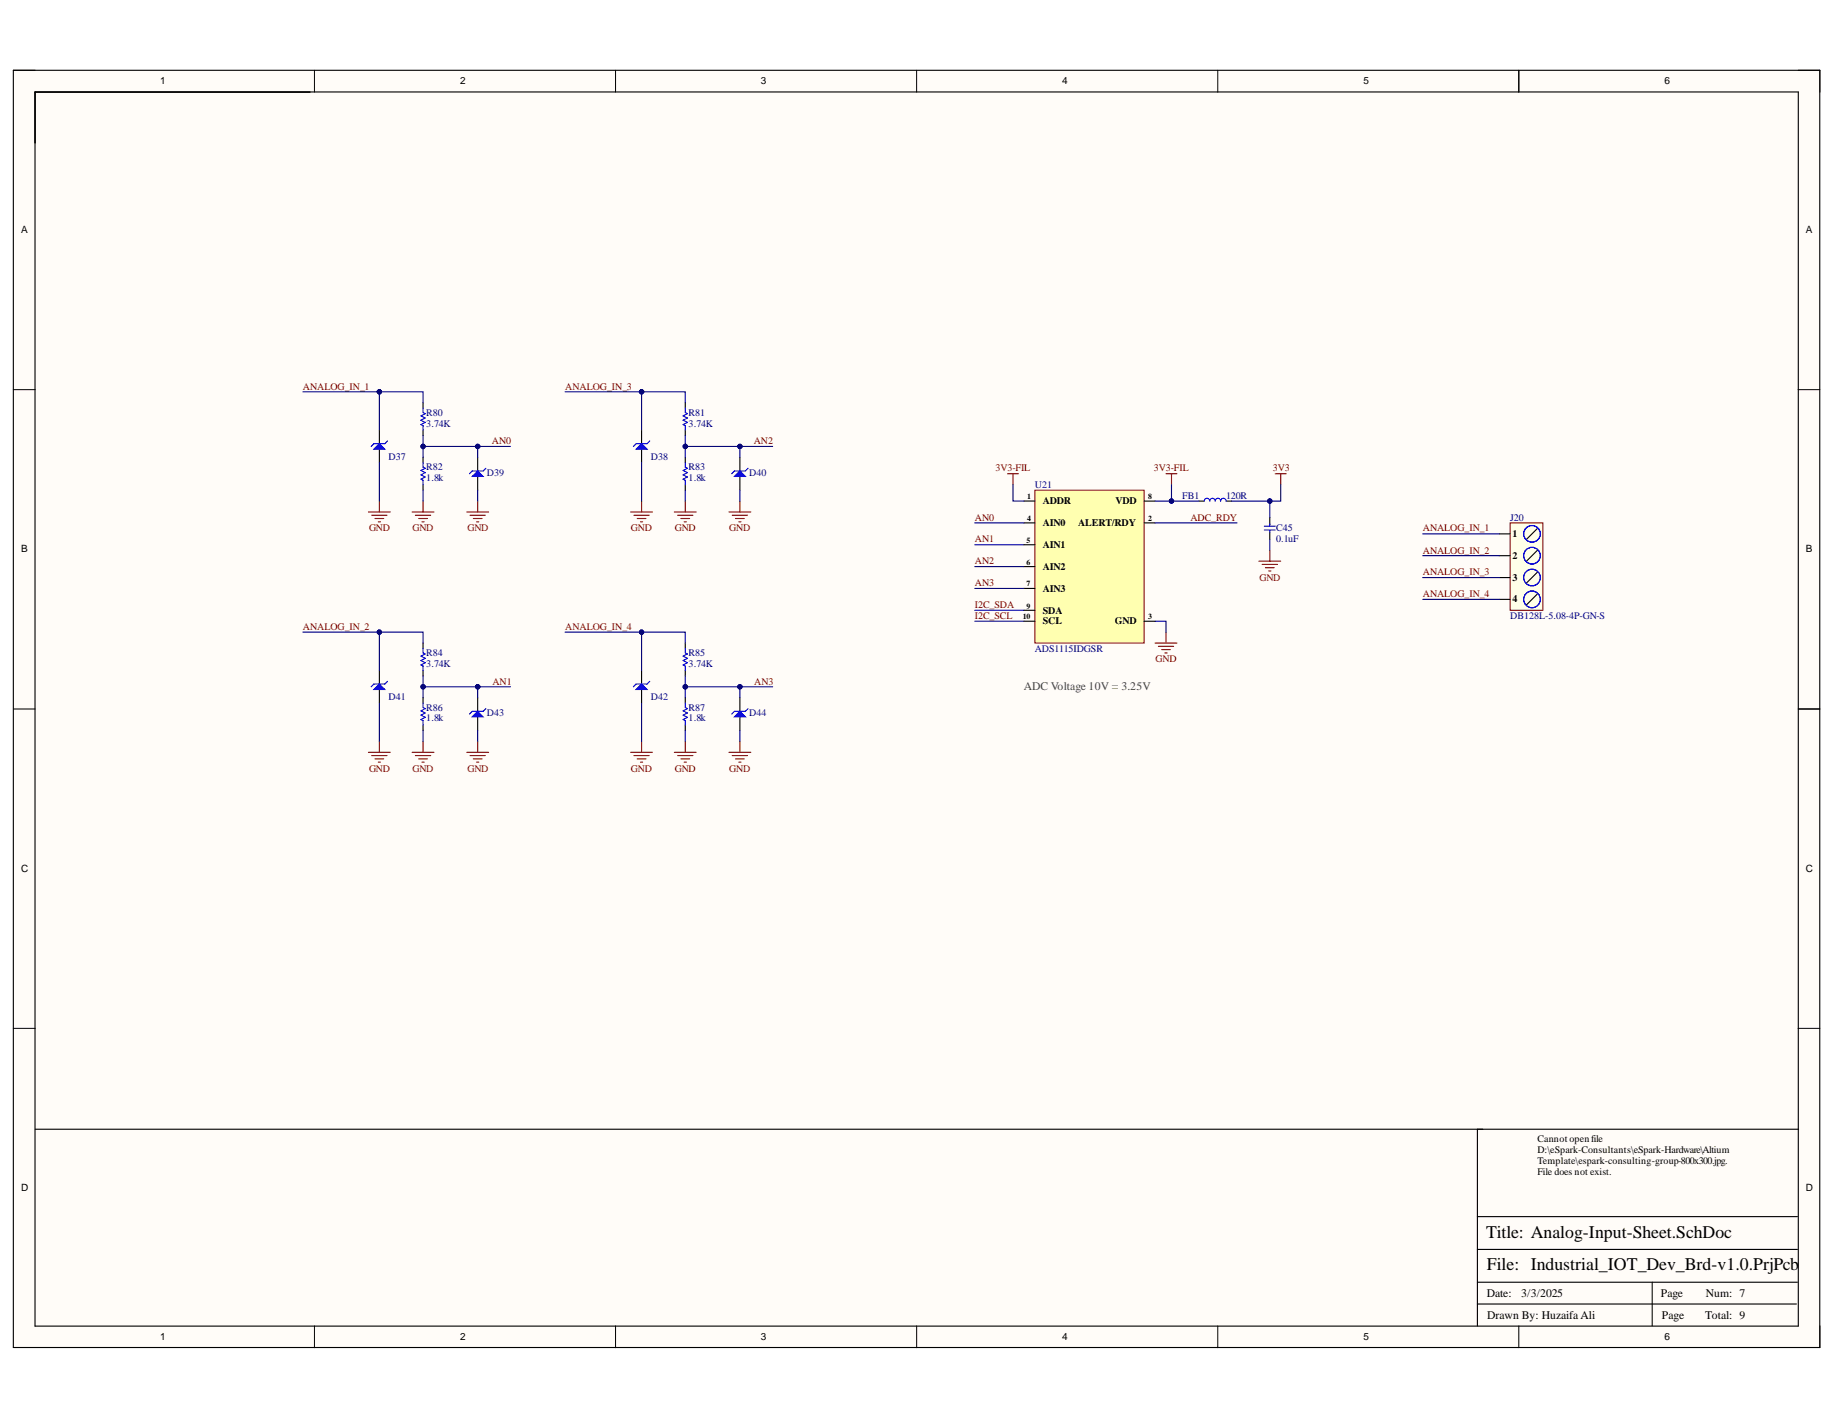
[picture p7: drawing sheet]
<svg xmlns="http://www.w3.org/2000/svg" width="279mm" height="216mm" viewBox="0 0 279 216" stroke-linecap="round" stroke-linejoin="round" font-family="sans-serif">
<defs><g id="words">
<g font-size="2.7">
<text x="226.2" y="188.3">Title: Analog-Input-Sheet.SchDoc</text>
<text x="226.3" y="193.3">File: Industrial_IOT_Dev_Brd-v1.0.PrjPcb</text>
</g>
<text font-size="1.8" fill="#434343" x="155.8" y="104.9">ADC Voltage 10V = 3.25V</text>
<g font-size="1.8">
<text x="226.3" y="197.4">Date:</text>
<text x="231.5" y="197.4">3/3/2025</text>
<text x="252.7" y="197.4">Page</text>
<text x="259.6" y="197.4">Num: 7</text>
<text x="226.3" y="200.7">Drawn By: Huzaifa Ali</text>
<text x="252.9" y="200.7">Page</text>
<text x="259.5" y="200.7">Total: 9</text>
</g>
<g font-size="1.5">
<text x="24.4" y="12.9">1</text>
<text x="70" y="12.9">2</text>
<text x="115.8" y="12.9">3</text>
<text x="161.6" y="12.9">4</text>
<text x="207.5" y="12.9">5</text>
<text x="253.3" y="12.9">6</text>
<text x="3.2" y="35.5">A</text>
<text x="274.8" y="35.5">A</text>
<text x="158.7" y="76.7">ADDR</text>
<text x="169.8" y="76.7">VDD</text>
<text x="158.7" y="80.1">AIN0</text>
<text x="158.7" y="83.4">AIN1</text>
<text x="164.1" y="80.1">ALERT/RDY</text>
<text x="230.1" y="81.7">1</text>
<text x="3.2" y="84.1">B</text>
<text x="158.7" y="86.7">AIN2</text>
<text x="230.1" y="85.1">2</text>
<text x="230.1" y="88.4">3</text>
<text x="274.8" y="84.1">B</text>
<text x="158.7" y="90.1">AIN3</text>
<text x="158.7" y="95">SCL</text>
<text x="158.7" y="93.4">SDA</text>
<text x="169.7" y="95">GND</text>
<text x="230.1" y="91.7">4</text>
<text x="3.2" y="132.7">C</text>
<text x="274.8" y="132.7">C</text>
<text x="234" y="173.8">Cannot open file</text>
<text x="234" y="175.5">D:\eSpark-Consultants\eSpark-Hardware\Altium</text>
<text x="234" y="177.2">Template\espark-consulting-group-800x300.jpg.</text>
<text x="234" y="178.8">File does not exist.</text>
<text x="3.2" y="181.2">D</text>
<text x="274.8" y="181.2">D</text>
<text x="24.4" y="203.9">1</text>
<text x="70" y="203.9">2</text>
<text x="115.8" y="203.9">3</text>
<text x="161.6" y="203.9">4</text>
<text x="207.5" y="203.9">5</text>
<text x="253.3" y="203.9">6</text>
</g>
<g font-size="1.5" fill="#800000">
<text x="46.1" y="59.3">ANALOG_IN_1</text>
<text x="86" y="59.3">ANALOG_IN_3</text>
<text x="74.9" y="67.6">AN0</text>
<text x="114.7" y="67.6">AN2</text>
<text x="151.5" y="71.7">3V3-FIL</text>
<text x="175.6" y="71.7">3V3-FIL</text>
<text x="193.7" y="71.7">3V3</text>
<text x="56.2" y="80.8">GND</text>
<text x="62.8" y="80.8">GND</text>
<text x="71.1" y="80.8">GND</text>
<text x="96" y="80.8">GND</text>
<text x="102.7" y="80.8">GND</text>
<text x="111" y="80.8">GND</text>
<text x="148.4" y="82.5">AN1</text>
<text x="148.4" y="79.2">AN0</text>
<text x="181.2" y="79.2">ADC_RDY</text>
<text x="216.5" y="80.8">ANALOG_IN_1</text>
<text x="148.4" y="89.2">AN3</text>
<text x="148.4" y="85.8">AN2</text>
<text x="191.7" y="88.4">GND</text>
<text x="216.5" y="84.2">ANALOG_IN_2</text>
<text x="216.5" y="87.5">ANALOG_IN_3</text>
<text x="46.1" y="95.8">ANALOG_IN_2</text>
<text x="86" y="95.8">ANALOG_IN_4</text>
<text x="148.4" y="94.2">I2C_SCL</text>
<text x="148.4" y="92.5">I2C_SDA</text>
<text x="216.5" y="90.8">ANALOG_IN_4</text>
<text x="175.8" y="100.8">GND</text>
<text x="74.9" y="104.2">AN1</text>
<text x="114.8" y="104.2">AN3</text>
<text x="56.2" y="117.5">GND</text>
<text x="62.8" y="117.5">GND</text>
<text x="71.1" y="117.5">GND</text>
<text x="96" y="117.5">GND</text>
<text x="102.7" y="117.5">GND</text>
<text x="111" y="117.5">GND</text>
</g>
<g font-size="1.5" fill="#000080">
<text x="64.9" y="63.2">R80</text>
<text x="64.9" y="64.9">3.74K</text>
<text x="104.8" y="63.2">R81</text>
<text x="104.8" y="64.9">3.74K</text>
<text x="59.1" y="69.9">D37</text>
<text x="64.9" y="71.5">R82</text>
<text x="99" y="69.9">D38</text>
<text x="104.8" y="71.5">R83</text>
<text x="64.9" y="73.2">1.8k</text>
<text x="74.1" y="72.4">D39</text>
<text x="104.8" y="73.2">1.8k</text>
<text x="114" y="72.4">D40</text>
<text x="157.5" y="74.2">U21</text>
<text x="179.9" y="75.8">FB1</text>
<text x="186.6" y="75.8">120R</text>
<text x="194.2" y="80.8">C45</text>
<text x="194.2" y="82.5">0.1uF</text>
<text x="229.8" y="79.2">J20</text>
<text x="229.8" y="94.2">DB128L-5.08-4P-GN-S</text>
<text x="64.9" y="99.8">R84</text>
<text x="64.9" y="101.5">3.74K</text>
<text x="104.8" y="99.8">R85</text>
<text x="104.8" y="101.5">3.74K</text>
<text x="157.5" y="99.2">ADS1115IDGSR</text>
<text x="59.1" y="106.5">D41</text>
<text x="99" y="106.5">D42</text>
<text x="64.9" y="108.1">R86</text>
<text x="64.9" y="109.8">1.8k</text>
<text x="74.1" y="109">D43</text>
<text x="104.8" y="108.1">R87</text>
<text x="104.8" y="109.8">1.8k</text>
<text x="114" y="109">D44</text>
</g>
<g font-size="1.2">
<text x="156.3" y="75.9">1</text>
<text x="174.7" y="75.9">8</text>
<text x="156.2" y="82.6">5</text>
<text x="156.3" y="79.3">4</text>
<text x="174.7" y="79.3">2</text>
<text x="156.2" y="85.9">6</text>
<text x="156.2" y="89.2">7</text>
<text x="155.6" y="94.2">10</text>
<text x="156.2" y="92.6">9</text>
<text x="174.7" y="94.2">3</text>
</g>
</g></defs>
<g fill="#fffcf8">
<path d="M2 10.7h275v194.4h-275z" fill-rule="evenodd"/>
<path d="M5.4 14h268.2v187.7h-268.2z" fill-rule="evenodd"/>
</g>
<g fill="none" stroke="#000" stroke-width=".15">
<path d="M2 10.7h3.4M47.9 10.7v3.3M93.7 10.7v3.3M139.5 10.7v3.3M185.3 10.7v3.3M231.1 10.7v3.3M273.6 10.7h3.4v3.3M2 59.3h3.4M273.6 59.3h3.4M2 107.9h3.4M273.6 107.9h3.4M2 156.5h3.4"/>
<path d="M273.6 156.5h3.4M47.9 201.7v3.4M93.7 201.7v3.4M139.5 201.7v3.4M185.3 201.7v3.4M231.1 201.7v3.4M277 201.7v3.4"/>
</g>
<g fill="none" stroke="#000" stroke-width=".17">
<path d="M2 10.7h274.9v194.3h-274.9zM5.3 14h268.4v187.8h-268.4zM231.1 10.7v3.3M64.4 61.3v.8M64.4 65.4v.9M64.4 69.6v.8M64.4 73.7v.9M72.7 69.6v2.1M72.7 72.5v2.1M273.7 107.9h3.3M273.7 171.8h-48.9v29.9M224.8 198.4h48.6"/>
<path d="M224.8 195.1h48.7M224.8 190.1h48.7M224.8 185.1h48.7M251.4 195.1v6.6"/>
</g>
<path d="M64.4 62.1v.7l.3 .1-.7 .4 .7 .3-.7 .3 .7 .4-.7 .3 .4 .2v.6M64.4 70.4v.7l.3 .2-.7 .3 .7 .3-.7 .3 .7 .4-.7 .3 .4 .2v.6" fill="none" stroke="#00f" stroke-width=".17"/>
<path d="M71.9 72.5l.8-.8 .8 .8z" fill="#00f"/>
<path d="M71.9 72.5l.8-.8 .8 .8zM73.9 71.3l-.4 .4h-1.6l-.5 .4" fill="none" stroke="#00f" stroke-width=".17"/>
<path d="M62.7 77.9h3.3M63.2 78.4h2.3M63.7 78.9h1.3M64.2 79.4h.3M64.4 76.2v1.7M71 77.9h3.4M71.5 78.4h2.4M72 78.9h1.4M72.5 79.4h.4M72.7 76.2v1.7" fill="none" stroke="#800000" stroke-width=".17"/>
<path d="M57.7 65.4v2.1M57.7 68.3v2.1" fill="none" stroke="#000" stroke-width=".17"/>
<path d="M56.9 68.3l.8-.8 .9 .8z" fill="#00f"/>
<path d="M56.9 68.3l.8-.8 .9 .8zM59 67.1l-.4 .4h-1.7l-.4 .4M64.4 98.7v.6l.3 .2-.7 .3 .7 .4-.7 .3 .7 .3-.7 .4 .4 .1v.7M64.4 107v.6l.3 .2-.7 .3 .7 .4-.7 .3 .7 .3-.7 .4 .4 .1v.7" fill="none" stroke="#00f" stroke-width=".17"/>
<path d="M56.1 77.9h3.3M56.6 78.4h2.3M57.1 78.9h1.3M57.6 79.4h.3M57.7 76.2v1.7" fill="none" stroke="#800000" stroke-width=".17"/>
<path d="M64.4 97.8v.9M64.4 102v.8M64.4 106.2v.8M64.4 110.3v.8M72.7 106.2v2M72.7 109.1v2" fill="none" stroke="#000" stroke-width=".17"/>
<path d="M72.7 108.2l.8 .9h-1.6z" fill="#00f"/>
<path d="M72.7 108.2l.8 .9h-1.6zM73.9 107.8l-.4 .4h-1.6l-.5 .4" fill="none" stroke="#00f" stroke-width=".17"/>
<path d="M62.7 114.5h3.3M63.2 115h2.3M63.7 115.5h1.3M64.2 116h.3M64.4 112.8v1.7M71 114.5h3.4M71.5 115h2.4M72 115.5h1.4M72.5 116h.4M72.7 112.8v1.7" fill="none" stroke="#800000" stroke-width=".17"/>
<path d="M57.7 102v2.1M57.7 104.9v2.1" fill="none" stroke="#000" stroke-width=".17"/>
<path d="M56.9 104.9l.8-.8 .9 .8z" fill="#00f"/>
<path d="M104.3 62.1v.7l.3 .1-.6 .4 .6 .3-.6 .3 .6 .4-.6 .3 .3 .2v.6M104.3 70.4v.7l.3 .2-.6 .3 .6 .3-.6 .3 .6 .4-.6 .3 .3 .2v.6M56.9 104.9l.8-.8 .9 .8zM59 103.7l-.4 .4h-1.7l-.4 .4" fill="none" stroke="#00f" stroke-width=".17"/>
<path d="M56.1 114.5h3.3M56.6 115h2.3M57.1 115.5h1.3M57.6 116h.3M57.7 112.8v1.7" fill="none" stroke="#800000" stroke-width=".17"/>
<path d="M104.3 61.3v.8M104.3 65.4v.9M104.3 69.6v.8M104.3 73.7v.9M112.6 69.6v2.1M112.6 72.5v2.1" fill="none" stroke="#000" stroke-width=".17"/>
<path d="M111.8 72.5l.8-.8 .8 .8z" fill="#00f"/>
<path d="M111.8 72.5l.8-.8 .8 .8zM113.8 71.3l-.4 .4h-1.6l-.4 .4" fill="none" stroke="#00f" stroke-width=".17"/>
<path d="M102.6 77.9h3.3M103.1 78.4h2.3M103.6 78.9h1.3M104.1 79.4h.3M104.3 76.2v1.7M110.9 77.9h3.4M111.4 78.4h2.4M111.9 78.9h1.4M112.4 79.4h.4M112.6 76.2v1.7" fill="none" stroke="#800000" stroke-width=".17"/>
<path d="M97.6 65.4v2.1M97.6 68.3v2.1" fill="none" stroke="#000" stroke-width=".17"/>
<path d="M96.8 68.3l.8-.8 .9 .8z" fill="#00f"/>
<path d="M96.8 68.3l.8-.8 .9 .8zM98.9 67.1l-.4 .4h-1.7l-.4 .4M104.3 98.7v.6l.3 .2-.6 .3 .6 .4-.6 .3 .6 .3-.6 .4 .3 .1v.7M104.3 107v.6l.3 .2-.6 .3 .6 .4-.6 .3 .6 .3-.6 .4 .3 .1v.7" fill="none" stroke="#00f" stroke-width=".17"/>
<path d="M96 77.9h3.3M96.5 78.4h2.3M97 78.9h1.3M97.5 79.4h.3M97.6 76.2v1.7" fill="none" stroke="#800000" stroke-width=".17"/>
<path d="M104.3 97.8v.9M104.3 102v.8M104.3 106.2v.8M104.3 110.3v.8M112.6 106.2v2M112.6 109.1v2" fill="none" stroke="#000" stroke-width=".17"/>
<path d="M112.6 108.2l.8 .9h-1.6z" fill="#00f"/>
<path d="M112.6 108.2l.8 .9h-1.6zM113.8 107.8l-.4 .4h-1.6l-.4 .4" fill="none" stroke="#00f" stroke-width=".17"/>
<path d="M102.6 114.5h3.3M103.1 115h2.3M103.6 115.5h1.3M104.1 116h.3M104.3 112.8v1.7M110.9 114.5h3.4M111.4 115h2.4M111.9 115.5h1.4M112.4 116h.4M112.6 112.8v1.7" fill="none" stroke="#800000" stroke-width=".17"/>
<path d="M97.6 102v2.1M97.6 104.9v2.1" fill="none" stroke="#000" stroke-width=".17"/>
<path d="M96.8 104.9l.8-.8 .9 .8z" fill="#00f"/>
<path d="M96.8 104.9l.8-.8 .9 .8zM98.9 103.7l-.4 .4h-1.7l-.4 .4" fill="none" stroke="#00f" stroke-width=".17"/>
<path d="M96 114.5h3.3M96.5 115h2.3M97 115.5h1.3M97.5 116h.3M97.6 112.8v1.7" fill="none" stroke="#800000" stroke-width=".17"/>
<path d="M229.8 79.6h5v13.3h-5z" fill-rule="evenodd" fill="#ffffe8"/>
<path d="M229.8 79.6h5v13.3h-5z" fill="none" stroke="#800000" stroke-width=".15"/>
<path d="M228.1 81.2h1.7M228.1 84.5h1.7M228.1 87.9h1.7M228.1 91.2h1.7M234 80.4l-1.7 1.7M234 83.7l-1.7 1.7M234 87l-1.7 1.7M234 90.4l-1.7 1.6" fill="none" stroke="#000" stroke-width=".17"/>
<g fill="none" stroke="#00f" stroke-width=".17">
<circle cx="233.1" cy="87.9" r="1.27"/>
<circle cx="233.1" cy="81.2" r="1.27"/>
<circle cx="233.1" cy="84.5" r="1.27"/>
<circle cx="233.1" cy="91.2" r="1.27"/>
</g>
<path d="M157.5 74.6h16.6v23.2h-16.6z" fill-rule="evenodd" fill="#ffffb0"/>
<path d="M157.5 74.6h16.6v23.2h-16.6z" fill="none" stroke="#800000" stroke-width=".15"/>
<g fill="none" stroke="#000" stroke-width=".17">
<path d="M155.8 76.2h1.7M155.8 79.6h1.7M174.1 76.2h1.7M174.1 79.6h1.7M182.4 76.2h.9M186.6 76.2h.8M193.2 78.7v1.1M155.8 82.9h1.7M155.8 86.2h1.7M155.8 89.5h1.7M155.8 94.5h1.7M155.8 92.9h1.7"/>
<path d="M174.1 94.5h1.7M193.2 81.1v1"/>
</g>
<path d="M183.3 76.2a.42 .42 0 0 1 .4-.4 .42 .42 0 0 1 .4 .4 .42 .42 0 0 1 .4-.4 .42 .42 0 0 1 .4 .4 .41 .41 0 0 1 .4-.4 .41 .41 0 0 1 .5 .4 .42 .42 0 0 1 .4-.4 .42 .42 0 0 1 .4 .4M193.2 79.7v.4M192.4 80.1h1.7M192.4 80.6h1.7M193.2 80.7v.4" fill="none" stroke="#00f" stroke-width=".17"/>
<g fill="none" stroke="#800000" stroke-width=".17">
<path d="M153.3 72.1h1.7M154.2 72.1v1.6M177.4 72.1h1.7M178.3 72.1v1.6M194.1 72.1h1.6M194.9 72.1v1.6M175.8 97.8h3.3M176.3 98.3h2.3M176.8 98.8h1.3M177.3 99.3h.3M177.4 96.2v1.6M191.6 85.4h3.3"/>
<path d="M192.1 85.9h2.3M192.6 86.4h1.3M193.1 86.9h.3M193.2 83.7v1.7"/>
</g>
<path d="M64.4 74.6v1.6M72.7 67.9v1.7" fill="none" stroke="#000080" stroke-width=".17"/>
<circle cx="72.7" cy="67.9" r=".33" fill="#000080"/>
<circle cx="72.7" cy="67.9" r=".33" fill="none" stroke="#000080" stroke-width=".15"/>
<path d="M57.7 59.6v5.8M72.7 74.6v1.6" fill="none" stroke="#000080" stroke-width=".17"/>
<circle cx="57.7" cy="59.6" r=".33" fill="#000080"/>
<circle cx="57.7" cy="59.6" r=".33" fill="none" stroke="#000080" stroke-width=".15"/>
<path d="M46.1 59.6h18.3v1.7M57.7 70.4v5.8" fill="none" stroke="#000080" stroke-width=".17"/>
<circle cx="57.7" cy="59.6" r=".33" fill="#000080"/>
<circle cx="57.7" cy="59.6" r=".33" fill="none" stroke="#000080" stroke-width=".15"/>
<path d="M64.4 67.9h13.3" fill="none" stroke="#000080" stroke-width=".17"/>
<circle cx="64.4" cy="67.9" r=".33" fill="#000080"/>
<circle cx="64.4" cy="67.9" r=".33" fill="none" stroke="#000080" stroke-width=".15"/>
<circle cx="72.7" cy="67.9" r=".33" fill="#000080"/>
<circle cx="72.7" cy="67.9" r=".33" fill="none" stroke="#000080" stroke-width=".15"/>
<path d="M64.4 66.3v3.3" fill="none" stroke="#000080" stroke-width=".17"/>
<circle cx="64.4" cy="67.9" r=".33" fill="#000080"/>
<circle cx="64.4" cy="67.9" r=".33" fill="none" stroke="#000080" stroke-width=".15"/>
<path d="M64.4 111.1v1.7M72.7 104.5v1.7" fill="none" stroke="#000080" stroke-width=".17"/>
<circle cx="72.7" cy="104.5" r=".33" fill="#000080"/>
<circle cx="72.7" cy="104.5" r=".33" fill="none" stroke="#000080" stroke-width=".15"/>
<path d="M57.7 96.2v5.8M72.7 111.1v1.7" fill="none" stroke="#000080" stroke-width=".17"/>
<circle cx="57.7" cy="96.2" r=".33" fill="#000080"/>
<circle cx="57.7" cy="96.2" r=".33" fill="none" stroke="#000080" stroke-width=".15"/>
<path d="M46.1 96.2h18.3v1.6M57.7 107v5.8" fill="none" stroke="#000080" stroke-width=".17"/>
<circle cx="57.7" cy="96.2" r=".33" fill="#000080"/>
<circle cx="57.7" cy="96.2" r=".33" fill="none" stroke="#000080" stroke-width=".15"/>
<path d="M64.4 104.5h13.3" fill="none" stroke="#000080" stroke-width=".17"/>
<circle cx="64.4" cy="104.5" r=".33" fill="#000080"/>
<circle cx="64.4" cy="104.5" r=".33" fill="none" stroke="#000080" stroke-width=".15"/>
<circle cx="72.7" cy="104.5" r=".33" fill="#000080"/>
<circle cx="72.7" cy="104.5" r=".33" fill="none" stroke="#000080" stroke-width=".15"/>
<path d="M64.4 102.8v3.4" fill="none" stroke="#000080" stroke-width=".17"/>
<circle cx="64.4" cy="104.5" r=".33" fill="#000080"/>
<circle cx="64.4" cy="104.5" r=".33" fill="none" stroke="#000080" stroke-width=".15"/>
<path d="M104.3 74.6v1.6M112.6 67.9v1.7" fill="none" stroke="#000080" stroke-width=".17"/>
<circle cx="112.6" cy="67.9" r=".33" fill="#000080"/>
<circle cx="112.6" cy="67.9" r=".33" fill="none" stroke="#000080" stroke-width=".15"/>
<path d="M97.6 59.6v5.8M112.6 74.6v1.6" fill="none" stroke="#000080" stroke-width=".17"/>
<circle cx="97.6" cy="59.6" r=".33" fill="#000080"/>
<circle cx="97.6" cy="59.6" r=".33" fill="none" stroke="#000080" stroke-width=".15"/>
<path d="M86 59.6h18.3v1.7M97.6 70.4v5.8" fill="none" stroke="#000080" stroke-width=".17"/>
<circle cx="97.6" cy="59.6" r=".33" fill="#000080"/>
<circle cx="97.6" cy="59.6" r=".33" fill="none" stroke="#000080" stroke-width=".15"/>
<path d="M104.3 67.9h13.3" fill="none" stroke="#000080" stroke-width=".17"/>
<circle cx="104.3" cy="67.9" r=".33" fill="#000080"/>
<circle cx="104.3" cy="67.9" r=".33" fill="none" stroke="#000080" stroke-width=".15"/>
<circle cx="112.6" cy="67.9" r=".33" fill="#000080"/>
<circle cx="112.6" cy="67.9" r=".33" fill="none" stroke="#000080" stroke-width=".15"/>
<path d="M104.3 66.3v3.3" fill="none" stroke="#000080" stroke-width=".17"/>
<circle cx="104.3" cy="67.9" r=".33" fill="#000080"/>
<circle cx="104.3" cy="67.9" r=".33" fill="none" stroke="#000080" stroke-width=".15"/>
<path d="M104.3 111.1v1.7M112.6 104.5v1.7" fill="none" stroke="#000080" stroke-width=".17"/>
<circle cx="112.6" cy="104.5" r=".33" fill="#000080"/>
<circle cx="112.6" cy="104.5" r=".33" fill="none" stroke="#000080" stroke-width=".15"/>
<path d="M97.6 96.2v5.8M112.6 111.1v1.7" fill="none" stroke="#000080" stroke-width=".17"/>
<circle cx="97.6" cy="96.2" r=".33" fill="#000080"/>
<circle cx="97.6" cy="96.2" r=".33" fill="none" stroke="#000080" stroke-width=".15"/>
<path d="M86 96.2h18.3v1.6M97.6 107v5.8" fill="none" stroke="#000080" stroke-width=".17"/>
<circle cx="97.6" cy="96.2" r=".33" fill="#000080"/>
<circle cx="97.6" cy="96.2" r=".33" fill="none" stroke="#000080" stroke-width=".15"/>
<path d="M104.3 104.5h13.3" fill="none" stroke="#000080" stroke-width=".17"/>
<circle cx="104.3" cy="104.5" r=".33" fill="#000080"/>
<circle cx="104.3" cy="104.5" r=".33" fill="none" stroke="#000080" stroke-width=".15"/>
<circle cx="112.6" cy="104.5" r=".33" fill="#000080"/>
<circle cx="112.6" cy="104.5" r=".33" fill="none" stroke="#000080" stroke-width=".15"/>
<path d="M104.3 102.8v3.4" fill="none" stroke="#000080" stroke-width=".17"/>
<circle cx="104.3" cy="104.5" r=".33" fill="#000080"/>
<circle cx="104.3" cy="104.5" r=".33" fill="none" stroke="#000080" stroke-width=".15"/>
<path d="M194.9 73.7v2.5h-7.5M216.5 81.2h11.6M216.5 84.5h11.6M216.5 87.9h11.6M216.5 91.2h11.6" fill="none" stroke="#000080" stroke-width=".17"/>
<circle cx="193.2" cy="76.2" r=".33" fill="#000080"/>
<circle cx="193.2" cy="76.2" r=".33" fill="none" stroke="#000080" stroke-width=".15"/>
<path d="M193.2 76.2v2.5" fill="none" stroke="#000080" stroke-width=".17"/>
<circle cx="193.2" cy="76.2" r=".33" fill="#000080"/>
<circle cx="193.2" cy="76.2" r=".33" fill="none" stroke="#000080" stroke-width=".15"/>
<path d="M175.8 79.6h12.4M178.3 73.7v2.5M193.2 82.1v1.6" fill="none" stroke="#000080" stroke-width=".17"/>
<circle cx="178.3" cy="76.2" r=".33" fill="#000080"/>
<circle cx="178.3" cy="76.2" r=".33" fill="none" stroke="#000080" stroke-width=".15"/>
<path d="M175.8 76.2h6.6" fill="none" stroke="#000080" stroke-width=".17"/>
<circle cx="178.3" cy="76.2" r=".33" fill="#000080"/>
<circle cx="178.3" cy="76.2" r=".33" fill="none" stroke="#000080" stroke-width=".15"/>
<path d="M148.3 79.6h7.5M154.2 73.7v2.5h1.6M148.3 92.9h7.5M148.3 94.5h7.5M148.3 82.9h7.5M148.3 86.2h7.5M148.3 89.5h7.5M175.8 94.5h1.6v1.7" fill="none" stroke="#000080" stroke-width=".17"/>
<path d="M5.4 171.8h220.3" fill="none" stroke="#000" stroke-width=".17"/>
<use href="#words"/>
</svg>
